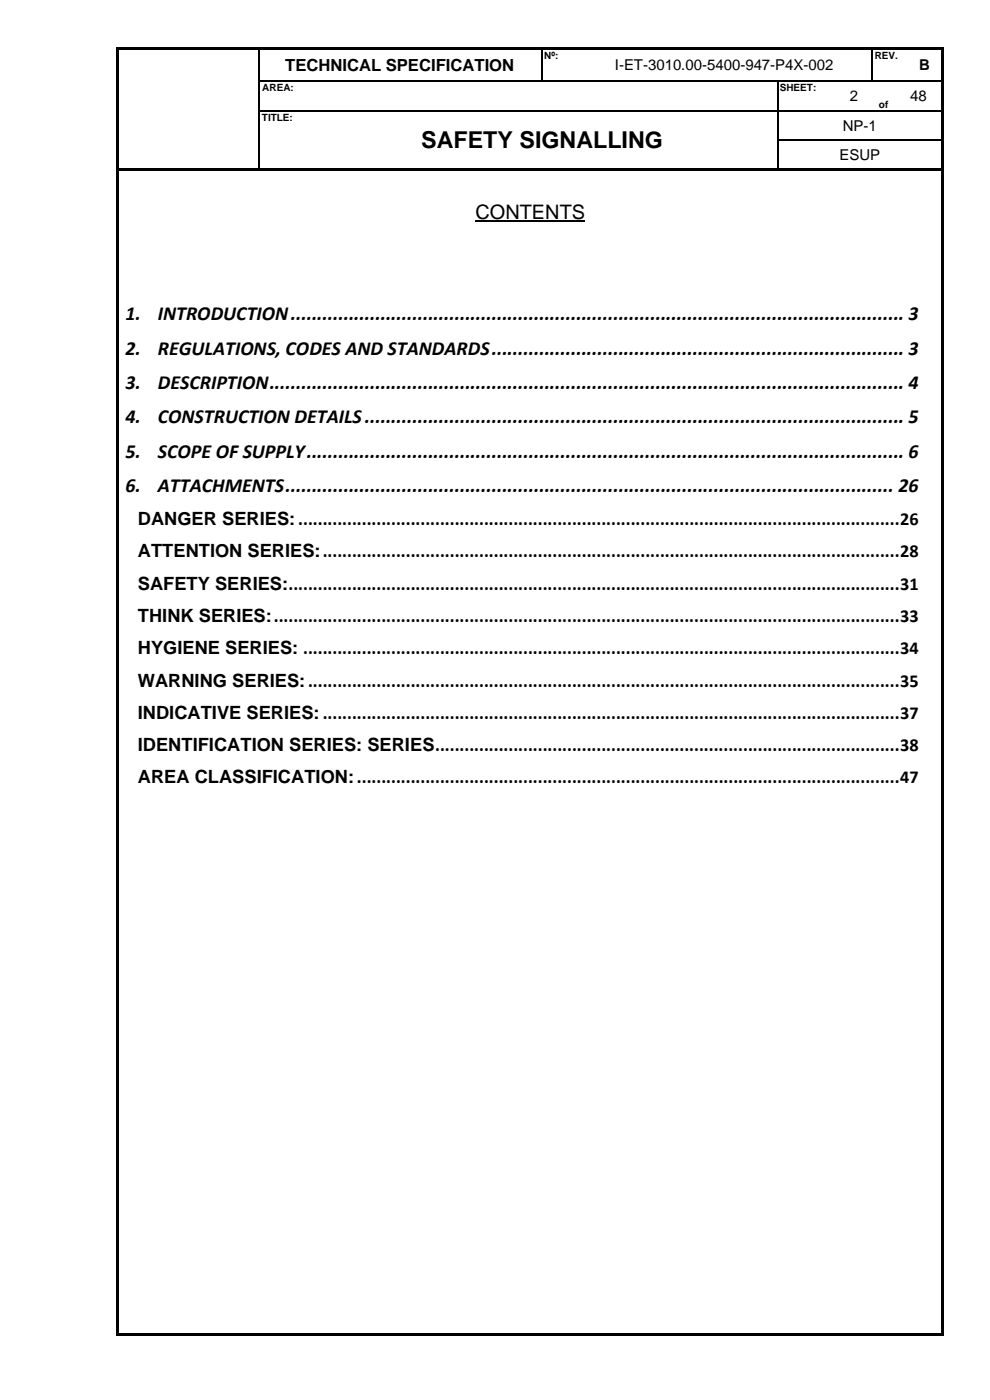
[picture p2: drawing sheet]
<svg xmlns="http://www.w3.org/2000/svg" width="210mm" height="297mm" viewBox="0 0 210 297" stroke-linecap="round" stroke-linejoin="round" font-family="sans-serif">
<defs><g id="words">
<text font-size="4.9" x="89.4" y="31.5">SAFETY SIGNALLING</text>
<g font-size="4.2">
<text x="100.9" y="46.4">CONTENTS</text>
<text x="26.6" y="68">1.</text>
<text x="33.5" y="68">INTRODUCTION.................................................................................................................... 3</text>
<text x="26.6" y="75.3">2.</text>
<text x="33.5" y="75.3">REGULATIONS, CODES AND STANDARDS.............................................................................. 3</text>
<text x="26.6" y="82.6">3.</text>
<text x="33.5" y="82.6">DESCRIPTION........................................................................................................................ 4</text>
<text x="26.6" y="89.8">4.</text>
<text x="33.5" y="89.8">CONSTRUCTION DETAILS...................................................................................................... 5</text>
<text x="26.6" y="97.1">5.</text>
<text x="33.5" y="97.1">SCOPE OF SUPPLY................................................................................................................. 6</text>
<text x="26.6" y="104.4">6.</text>
<text x="33.5" y="104.4">ATTACHMENTS................................................................................................................... 26</text>
</g>
<g font-size="3.9">
<text x="29.3" y="111.4">DANGER SERIES:...........................................................................................................................26</text>
<text x="29.3" y="118.2">ATTENTION SERIES:......................................................................................................................28</text>
<text x="29.3" y="125.1">SAFETY SERIES:.............................................................................................................................31</text>
<text x="29.3" y="131.9">THINK SERIES:................................................................................................................................33</text>
<text x="29.3" y="138.8">HYGIENE SERIES: ..........................................................................................................................34</text>
<text x="29.3" y="145.7">WARNING SERIES:.........................................................................................................................35</text>
<text x="29.3" y="152.5">INDICATIVE SERIES:......................................................................................................................37</text>
<text x="29.3" y="159.4">IDENTIFICATION SERIES: SERIES...............................................................................................38</text>
<text x="29.3" y="166.2">AREA CLASSIFICATION:...............................................................................................................47</text>
</g>
<text font-size="3.5" x="60.5" y="15">TECHNICAL SPECIFICATION</text>
<g font-size="3.2">
<text x="130.4" y="14.9">I-ET-3010.00-5400-947-P4X-002</text>
<text x="195" y="14.9">B</text>
<text x="180.3" y="21.4">2</text>
<text x="193.1" y="21.4">48</text>
<text x="178.8" y="27.7">NP-1</text>
<text x="178.1" y="34">ESUP</text>
</g>
<g font-size="2.1">
<text x="115.5" y="12.5">Nº:</text>
<text x="185.6" y="12.5">REV.</text>
<text x="55.7" y="19.3">AREA:</text>
<text x="165.4" y="19.3">SHEET:</text>
<text x="186.5" y="22.9">of</text>
<text x="55.5" y="25.6">TITLE:</text>
</g>
</g></defs>
<g fill="#000">
<path d="M24.7 10h.5v.5h-.5z" fill-rule="evenodd"/>
<path d="M24.7 10h.5v.5h-.5z" fill-rule="evenodd"/>
<path d="M24.7 10.5h.5v6.5h-.5z" fill-rule="evenodd"/>
<path d="M24.7 17h.5v.3h-.5z" fill-rule="evenodd"/>
<path d="M25.2 10h29.6v.5h-29.6z" fill-rule="evenodd"/>
<path d="M54.8 10h.5v.5h-.5z" fill-rule="evenodd"/>
<path d="M54.8 17h.3v.3h-.3z" fill-rule="evenodd"/>
<path d="M55.3 10h59.5v.5h-59.5z" fill-rule="evenodd"/>
<path d="M114.8 10h.6v.5h-.6z" fill-rule="evenodd"/>
<path d="M114.8 17h.3v.3h-.3z" fill-rule="evenodd"/>
<path d="M115.4 10h7.1v.5h-7.1z" fill-rule="evenodd"/>
<path d="M122.5 10h.5v.5h-.5z" fill-rule="evenodd"/>
<path d="M122.5 17h.2v.3h-.2z" fill-rule="evenodd"/>
<path d="M123 10h61.9v.5h-61.9z" fill-rule="evenodd"/>
<path d="M164.8 17.3h.3z" fill-rule="evenodd"/>
<path d="M164.8 17h.3v.3h-.3z" fill-rule="evenodd"/>
<path d="M177.5 17h.3v.3h-.3z" fill-rule="evenodd"/>
<path d="M184.9 10h.5v.5h-.5z" fill-rule="evenodd"/>
<path d="M184.9 17h.2v.3h-.2z" fill-rule="evenodd"/>
<path d="M185.1 17h.3v.3h-.3z" fill-rule="evenodd"/>
<path d="M185.4 10h7.1v.5h-7.1z" fill-rule="evenodd"/>
<path d="M190 17h.2v.3h-.2z" fill-rule="evenodd"/>
<path d="M192.5 10h.5v.5h-.5z" fill-rule="evenodd"/>
<path d="M192.5 17h.3v.3h-.3z" fill-rule="evenodd"/>
<path d="M193 10h6.8v.5h-6.8z" fill-rule="evenodd"/>
<path d="M199.8 10h.5v.5h-.5z" fill-rule="evenodd"/>
<path d="M199.8 10h.5v.5h-.5z" fill-rule="evenodd"/>
<path d="M199.8 10.5h.5v6.5h-.5z" fill-rule="evenodd"/>
<path d="M199.8 17h.5v.3h-.5z" fill-rule="evenodd"/>
<path d="M24.7 17.3h.5v6h-.5z" fill-rule="evenodd"/>
<path d="M24.7 23.3h.5v.3h-.5z" fill-rule="evenodd"/>
<path d="M24.7 23.6h.5v6h-.5z" fill-rule="evenodd"/>
<path d="M24.7 29.6h.5v.2h-.5z" fill-rule="evenodd"/>
<path d="M24.7 29.8h.5v6h-.5z" fill-rule="evenodd"/>
<path d="M24.7 35.8h.5v.5h-.5z" fill-rule="evenodd"/>
<path d="M25.2 35.8h29.6v.5h-29.6z" fill-rule="evenodd"/>
<path d="M54.8 23.3h.3v.3h-.3z" fill-rule="evenodd"/>
<path d="M54.8 29.6h.3v.2h-.3z" fill-rule="evenodd"/>
<path d="M54.8 35.8h.5v.5h-.5z" fill-rule="evenodd"/>
<path d="M55.3 35.8h10v.5h-10z" fill-rule="evenodd"/>
<path d="M65.3 23.3h.2v.3h-.2z" fill-rule="evenodd"/>
<path d="M65.3 35.8h.5v.5h-.5z" fill-rule="evenodd"/>
<path d="M65.8 35.8h99v.5h-99z" fill-rule="evenodd"/>
<path d="M164.8 23.3h.3v.3h-.3z" fill-rule="evenodd"/>
<path d="M164.8 29.6h.3v.2h-.3z" fill-rule="evenodd"/>
<path d="M164.8 35.8h.6v.5h-.6z" fill-rule="evenodd"/>
<path d="M165.4 35.8h34.4v.5h-34.4z" fill-rule="evenodd"/>
<path d="M177.5 23.3h.3v.3h-.3z" fill-rule="evenodd"/>
<path d="M185 23.3h.2v.3h-.2z" fill-rule="evenodd"/>
<path d="M190 23.3h.2v.3h-.2z" fill-rule="evenodd"/>
<path d="M199.8 17.3h.5v6h-.5z" fill-rule="evenodd"/>
<path d="M199.8 23.3h.5v.3h-.5z" fill-rule="evenodd"/>
<path d="M199.8 23.6h.5v6h-.5z" fill-rule="evenodd"/>
<path d="M199.8 29.6h.5v.2h-.5z" fill-rule="evenodd"/>
<path d="M199.8 29.8h.5v6h-.5z" fill-rule="evenodd"/>
<path d="M199.8 35.8h.5v.5h-.5z" fill-rule="evenodd"/>
<path d="M24.7 36.3h.5v246.6h-.5z" fill-rule="evenodd"/>
<path d="M24.7 282.9h.5v.5h-.5z" fill-rule="evenodd"/>
<path d="M24.7 282.9h.5v.5h-.5z" fill-rule="evenodd"/>
<path d="M25.2 282.9h174.6v.5h-174.6z" fill-rule="evenodd"/>
<path d="M199.8 36.3h.5v246.6h-.5z" fill-rule="evenodd"/>
<path d="M199.8 282.9h.5v.5h-.5z" fill-rule="evenodd"/>
<path d="M199.8 282.9h.5v.5h-.5z" fill-rule="evenodd"/>
</g>
<g fill="none" stroke="#000" stroke-width=".25">
<path d="M54.9 10.5v6.5M54.9 17.3v6M55.1 17.1h59.7M115 10.5v6.5M115.1 17.1h7.4M122.7 17.1h42.1M165 17.3v6M165.1 17.1h12.4M177.8 17.1h7.1M185 10.5v6.5M185.4 17.1h4.6M190.2 17.1h2.3"/>
<path d="M192.8 17.1h7M54.9 23.6v6M54.9 29.8v6M55.1 23.5h10.2M65.5 23.5h99.3M165 23.6v6M165 29.8v6M165.1 23.5h12.4M165.1 29.7h34.7M177.8 23.5h7.2M185.2 23.5h4.8M190.2 23.5h9.6"/>
</g>
<path d="M100.9 47h23.3" fill="none" stroke="#000" stroke-width=".32"/>
<use href="#words"/>
</svg>
